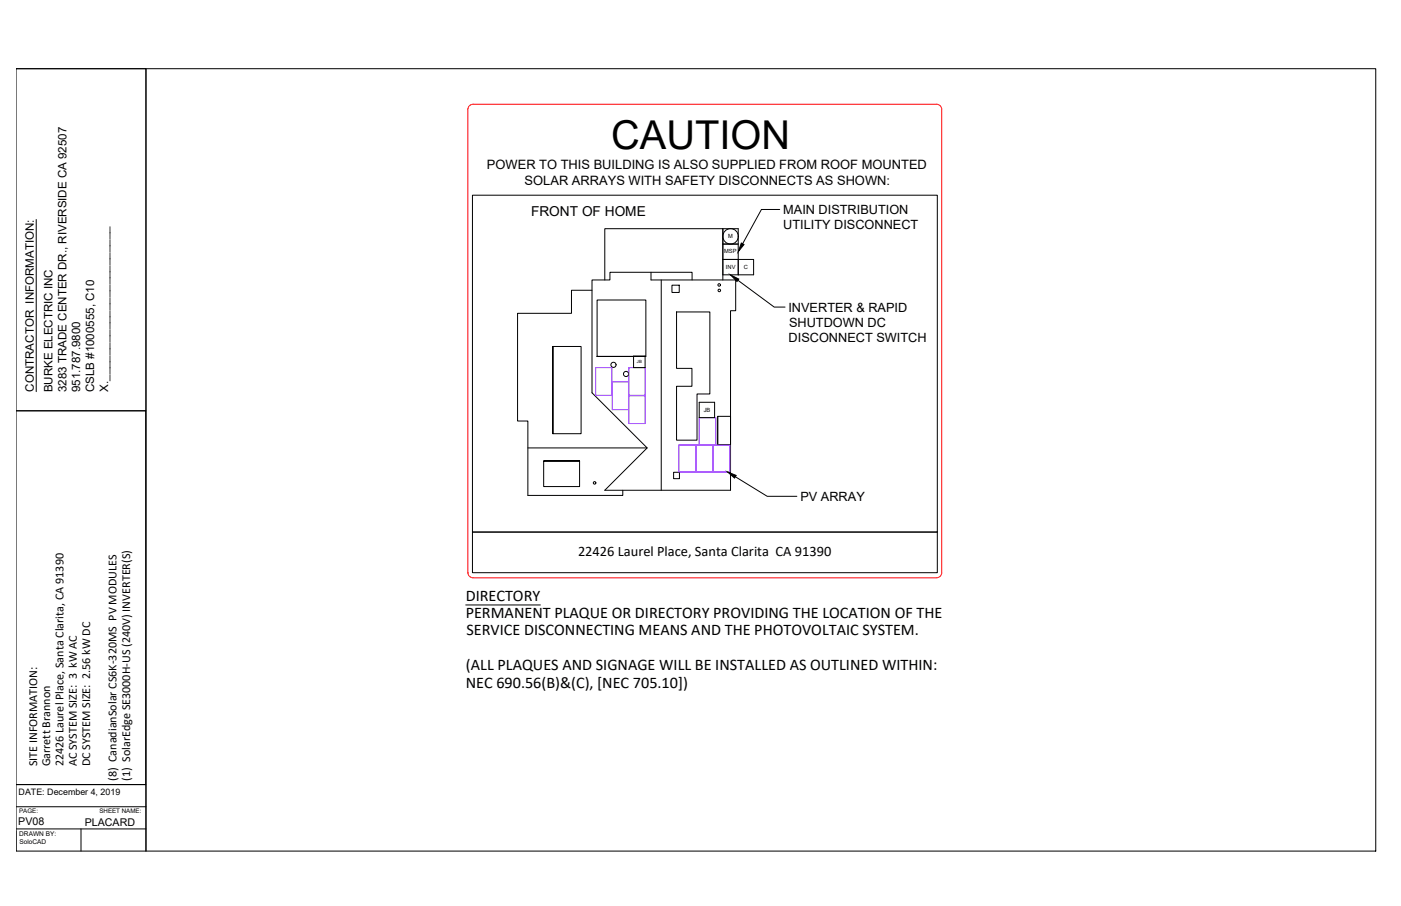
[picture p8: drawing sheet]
<svg xmlns="http://www.w3.org/2000/svg" width="432mm" height="279mm" viewBox="0 0 432 279" stroke-linecap="round" stroke-linejoin="round" font-family="sans-serif">
<defs><g id="words">
<text font-size="12.3" x="188.4" y="45.9">CAUTION</text>
<g font-size="5">
<text x="143.5" y="185.2">DIRECTORY</text>
<text x="143.5" y="190.5">PERMANENT PLAQUE OR DIRECTORY PROVIDING THE LOCATION OF THE</text>
<text x="143.8" y="195.9">SERVICE DISCONNECTING MEANS AND THE PHOTOVOLTAIC SYSTEM.</text>
<text x="143.6" y="206.7">(ALL PLAQUES AND SIGNAGE WILL BE INSTALLED AS OUTLINED WITHIN:</text>
<text x="143.5" y="212.3">NEC 690.56(B)&amp;(C), [NEC 705.10])</text>
</g>
<text font-size="4.4" x="178.1" y="171.6">22426 Laurel Place, Santa Clarita CA 91390</text>
<text font-size="4.2" x="163.7" y="66.7">FRONT OF HOME</text>
<g font-size="4">
<text x="150.1" y="52.1">POWER TO THIS BUILDING IS ALSO SUPPLIED FROM ROOF MOUNTED</text>
<text x="161.7" y="56.9">SOLAR ARRAYS WITH SAFETY DISCONNECTS AS SHOWN:</text>
</g>
<g font-size="3.9">
<text x="241.4" y="66">MAIN DISTRIBUTION</text>
<text x="241.4" y="70.8">UTILITY DISCONNECT</text>
<text x="243" y="96.1">INVERTER &amp; RAPID</text>
<text x="243.2" y="100.9">SHUTDOWN DC</text>
<text x="243.1" y="105.6">DISCONNECT SWITCH</text>
<text x="246.7" y="154.5">PV ARRAY</text>
</g>
<g font-size="3.7">
<text x="11.5" y="236.4" transform="rotate(-90 11.5 236.4)">SITE INFORMATION:</text>
<text x="15.4" y="236.4" transform="rotate(-90 15.4 236.4)">Garrett Brannon</text>
<text x="19.6" y="236.4" transform="rotate(-90 19.6 236.4)">22426 Laurel Place, Santa Clarita, CA 91390</text>
<text x="23.7" y="236.4" transform="rotate(-90 23.7 236.4)">AC SYSTEM SIZE: 3 kW AC</text>
<text x="27.8" y="236.4" transform="rotate(-90 27.8 236.4)">DC SYSTEM SIZE: 2.56 kW DC</text>
<text x="35.9" y="240.8" transform="rotate(-90 35.9 240.8)">(8) CanadianSolar CS6K-320MS PV MODULES</text>
<text x="40.1" y="240.8" transform="rotate(-90 40.1 240.8)">(1) SolarEdge SE3000H-US (240V) INVERTER(S)</text>
</g>
<g font-size="3.6">
<text x="10.4" y="120.8" transform="rotate(-90 10.4 120.8)">CONTRACTOR INFORMATION:</text>
<text x="16.2" y="121" transform="rotate(-90 16.2 121)">BURKE ELECTRIC INC</text>
<text x="20.5" y="120.9" transform="rotate(-90 20.5 120.9)">3283 TRADE CENTER DR., RIVERSIDE CA 92507</text>
<text x="24.8" y="120.9" transform="rotate(-90 24.8 120.9)">951.787.9800</text>
<text x="29" y="120.9" transform="rotate(-90 29 120.9)">CSLB #1000555, C10</text>
<text x="33.3" y="120.8" transform="rotate(-90 33.3 120.8)">X.________________________</text>
</g>
<g font-size="3.3">
<text x="5.6" y="254.5">PV08</text>
<text x="26.1" y="254.6">PLACARD</text>
</g>
<text font-size="2.7" x="5.7" y="245.1">DATE: December 4, 2019</text>
<g font-size="2">
<text x="5.9" y="257.7">DRAWN BY:</text>
<text x="6" y="260.1">SoloCAD</text>
</g>
<g font-size="1.9">
<text x="5.9" y="250.8">PAGE:</text>
<text x="30.6" y="250.8">SHEET NAME:</text>
</g>
<g font-size="1.8">
<text x="224.4" y="73.4">M</text>
<text x="223.2" y="78.1">MSP</text>
<text x="223.7" y="82.9">INV</text>
<text x="229.3" y="82.9">C</text>
<text x="216.9" y="127">JB</text>
</g>
<text font-size="1.3" x="196.3" y="112">JB</text>
</g></defs>
<!-- layer: 0 -->
<g fill="none" stroke="#000" stroke-width=".31">
<path d="M4.9 21.2h40.1v105.5h-40.1h40.1v115.3h-40.1h40.1v20.5v-241.3M4.9 21.2h419.1v241.3h-419.1zM145.6 60.2h143.3v103.9h-143.3zM240.3 64.6h-5.6l-5.8 10.6M182.5 89.5h-6.4v7.1h-16.6v33.2h3.2v23h29.2v-1.6M186.4 86.3v-15.8h36.4v15.8M200.6 84v2.3h26.1v9.5h-1.5v55.4h-38.8l13.1-13.1-17-17v-34.8h5.5v-2.3h25.3v2.3M203.8 86.3v64.9M207.1 87.9h2.2v2.3h-2.2zM208.5 96.2h10.3v25.3h-4v14.2h-6.3v-16.6h4.8v-5.5h-4.8zM227.4 86.4l11.2 8.3h3.4M170.4 106.8v27h8.7v-27h-8.7v27"/>
<path d="M184 109.9v-17.4h15.1v17.4h-15.1h15.1M162.7 138.1h36.8M221.2 128.4h4v8.8h-4zM221.2 128.4v8.7M167.6 142.2h11h-11v7.9h11v-7.9M207.6 145.6h1.8v2h-1.8zM226.6 147l9.9 6.1h9.1M145.6 164.1h143.3v12.5h-143.3zM4.9 248.8h40.1M4.9 255.6h40.1M4.9 256.2v6.3M25 255.6v6.9"/>
<circle cx="221.7" cy="87.9" r=".39"/>
<circle cx="221.7" cy="89.6" r=".39"/>
<circle cx="189.1" cy="112.5" r=".79"/>
<circle cx="193" cy="115.3" r=".79"/>
<circle cx="183.3" cy="148.9" r=".39"/>
</g>
<!-- layer: Module -->
<path d="M183.6 113.4h5v8.5h-5zM188.7 117.8h5v8.5h-5zM193.8 113.4h5v8.5h-5zM193.8 122h5v8.6h-5zM209.2 137.2h5.2v8.4h-5.2zM214.5 137.2h5.2v8.4h-5.2zM215.5 128.8h5.1v8.3h-5.1zM219.8 137.2h5.1v8.4h-5.1z" fill="none" stroke="#7f00ff" stroke-width=".31"/>
<!-- layer: Title Block -->
<path d="M11.2 67.7v53.1M227.5 70.5h-4.7v4.8M222.8 84.8v-4.8h4.7v4.8v-4.8h4.8v4.8M195.3 113.4v-3.6h3.5v3.6M215.5 128.8v-4.7h4.7v4.7M143.5 186.6h23" fill="none" stroke="#000" stroke-width=".31"/>
<!-- layer: BOS Icons -->
<g fill="none" stroke="#000" stroke-width=".31">
<path d="M227.5 70.5v9.5h-4.7v-4.7h4.7M222.8 84.8h9.5M195.3 113.4h3.5M215.5 128.8h4.7"/>
<circle cx="225.2" cy="72.9" r="2.38"/>
</g>
<!-- layer: 0 -->
<path d="M144.2 33.7v142.9M144.2 33.7a1.58 1.58 0 0 1 1.6-1.5h142.9a1.58 1.58 0 0 1 1.5 1.5v142.9a1.58 1.58 0 0 1-1.5 1.6M144.2 176.6a1.58 1.58 0 0 0 1.6 1.6M145.8 178.2h142.9" fill="none" stroke="#f00" stroke-width=".31"/>
<path d="M228.5 75l.8 .4-1.8 2.2zM225.2 84.8l2.5 1.3-.6 .7zM224.2 145.5l2.7 1.1-.5 .8z" fill="#000" stroke="#000" stroke-width=".31"/>
<use href="#words"/>
</svg>
